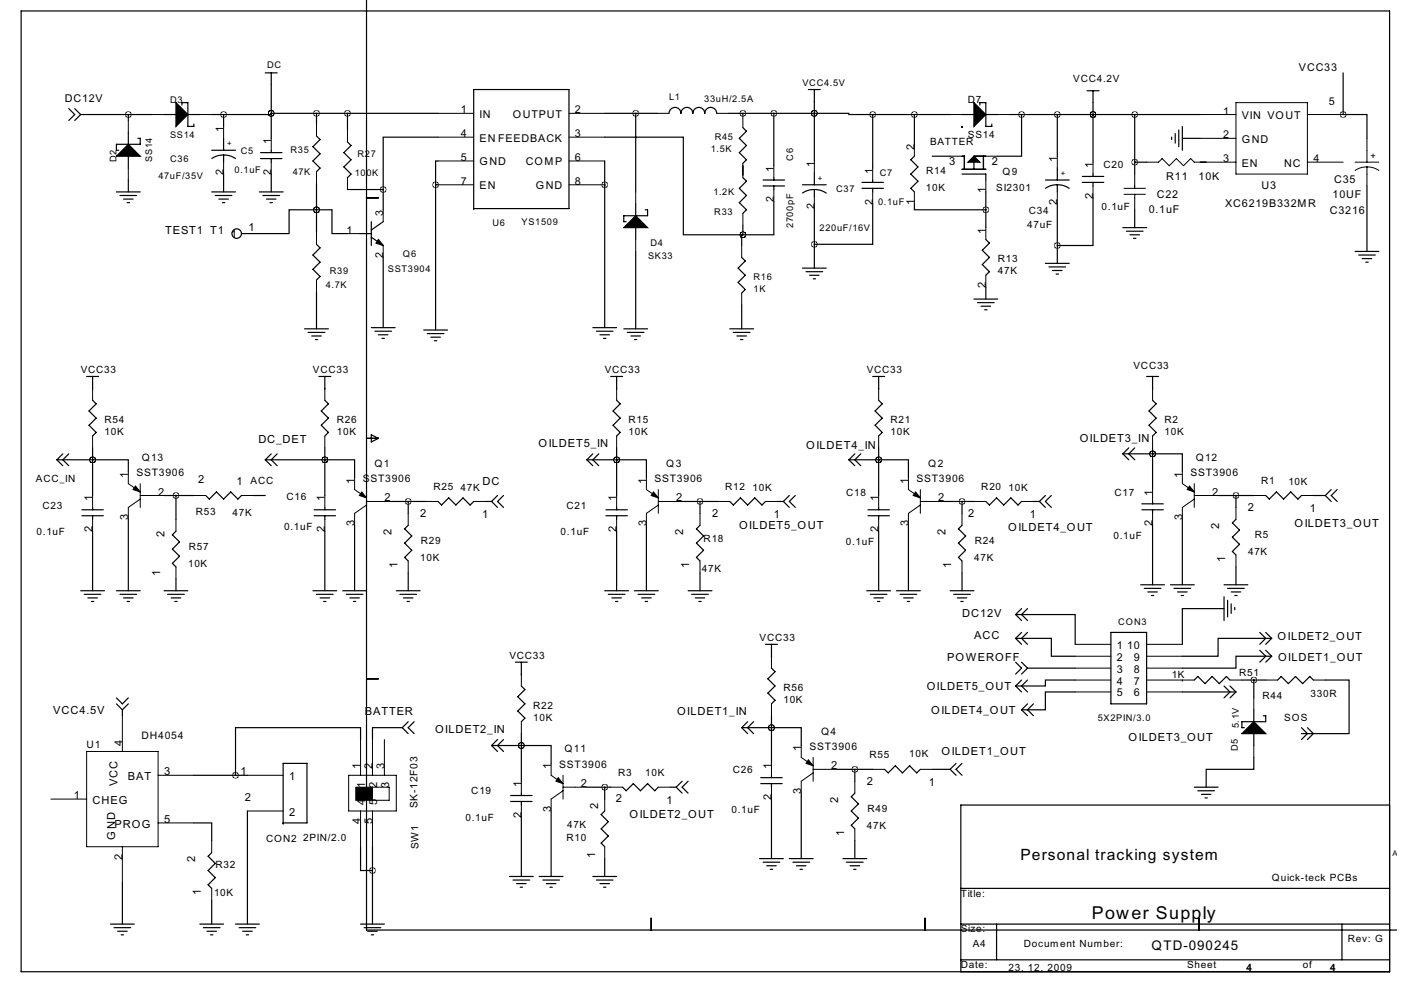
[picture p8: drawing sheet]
<svg xmlns="http://www.w3.org/2000/svg" width="297mm" height="210mm" viewBox="0 0 297 210" stroke-linecap="round" stroke-linejoin="round" font-family="sans-serif">
<defs><g id="words">
<text font-size="3.8" x="231.5" y="195">Power Supply</text>
<text font-size="3.3" x="216.3" y="182.4">Personal tracking system</text>
<text font-size="2.8" x="244.1" y="201.6">QTD-090245</text>
<g font-size="2.4">
<text x="193.9" y="31.9" transform="rotate(-90 193.9 31.9)">2</text>
<text x="201.2" y="35.1">3</text>
<text x="210.3" y="35.1">2</text>
<text x="224.2" y="34.4" transform="rotate(-90 224.2 34.4)">1</text>
<text x="231.7" y="35.7" transform="rotate(-90 231.7 35.7)">1</text>
<text x="209" y="40.9" transform="rotate(-90 209 40.9)">1</text>
<text x="193.9" y="43.5" transform="rotate(-90 193.9 43.5)">1</text>
<text x="224.2" y="43.5" transform="rotate(-90 224.2 43.5)">2</text>
<text x="231.7" y="42.2" transform="rotate(-90 231.7 42.2)">2</text>
<text x="35" y="49.6">TEST1 T1</text>
<text x="49" y="50.5">1</text>
<text x="52.7" y="49">1</text>
<text x="209" y="49.5" transform="rotate(-90 209 49.5)">1</text>
<text x="209" y="61.1" transform="rotate(-90 209 61.1)">2</text>
<text x="54.8" y="93.9">DC_DET</text>
<text x="114.2" y="94.8">OILDET5_IN</text>
<text x="170.9" y="95.2">OILDET4_IN</text>
<text x="228.9" y="93.8">OILDET3_IN</text>
<text x="27.2" y="101.3" transform="rotate(-90 27.2 101.3)">1</text>
<text x="250.7" y="101.3" transform="rotate(-90 250.7 101.3)">1</text>
<text x="19.6" y="106.4" transform="rotate(-90 19.6 106.4)">1</text>
<text x="33.5" y="105.1">2</text>
<text x="42" y="102.4">2</text>
<text x="50.1" y="102.8">1</text>
<text x="68.9" y="106.4" transform="rotate(-90 68.9 106.4)">1</text>
<text x="75.2" y="102.6" transform="rotate(-90 75.2 102.6)">1</text>
<text x="81.5" y="106.4">2</text>
<text x="102.3" y="102.8">DC</text>
<text x="130.7" y="106.4" transform="rotate(-90 130.7 106.4)">1</text>
<text x="137.1" y="102.6" transform="rotate(-90 137.1 102.6)">1</text>
<text x="143.4" y="106.4">2</text>
<text x="186.3" y="106.4" transform="rotate(-90 186.3 106.4)">1</text>
<text x="192.6" y="102.6" transform="rotate(-90 192.6 102.6)">1</text>
<text x="198.9" y="106.4">2</text>
<text x="244.4" y="105.1" transform="rotate(-90 244.4 105.1)">1</text>
<text x="257" y="105.1">2</text>
<text x="19.6" y="112.9" transform="rotate(-90 19.6 112.9)">2</text>
<text x="27.2" y="110.4" transform="rotate(-90 27.2 110.4)">3</text>
<text x="34.9" y="113.9" transform="rotate(-90 34.9 113.9)">2</text>
<text x="68.9" y="112.9" transform="rotate(-90 68.9 112.9)">2</text>
<text x="75.2" y="111.6" transform="rotate(-90 75.2 111.6)">3</text>
<text x="83" y="113.4" transform="rotate(-90 83 113.4)">2</text>
<text x="89.1" y="109.6">2</text>
<text x="102.2" y="109.8">1</text>
<text x="130.7" y="112.9" transform="rotate(-90 130.7 112.9)">2</text>
<text x="137.1" y="111.6" transform="rotate(-90 137.1 111.6)">3</text>
<text x="144.9" y="113.4" transform="rotate(-90 144.9 113.4)">2</text>
<text x="151" y="109.6">2</text>
<text x="156.7" y="112.2">OILDET5_OUT</text>
<text x="164.1" y="109.8">1</text>
<text x="186.3" y="112.9" transform="rotate(-90 186.3 112.9)">2</text>
<text x="192.6" y="111.6" transform="rotate(-90 192.6 111.6)">3</text>
<text x="200.4" y="113.4" transform="rotate(-90 200.4 113.4)">2</text>
<text x="205.3" y="109.6">2</text>
<text x="213.8" y="112.6">OILDET4_OUT</text>
<text x="218.4" y="109.8">1</text>
<text x="244.4" y="111.6" transform="rotate(-90 244.4 111.6)">2</text>
<text x="250.7" y="110.4" transform="rotate(-90 250.7 110.4)">3</text>
<text x="258.5" y="112.2" transform="rotate(-90 258.5 112.2)">2</text>
<text x="264.6" y="108.3">2</text>
<text x="274.5" y="111.9">OILDET3_OUT</text>
<text x="277.7" y="108.6">1</text>
<text x="259.8" y="119.2" transform="rotate(-90 259.8 119.2)">1</text>
<text x="34" y="122.1" transform="rotate(-90 34 122.1)">1</text>
<text x="84.3" y="120.5" transform="rotate(-90 84.3 120.5)">1</text>
<text x="146.1" y="120.5" transform="rotate(-90 146.1 120.5)">1</text>
<text x="201.7" y="120.5" transform="rotate(-90 201.7 120.5)">1</text>
<text x="204" y="130.8">DC12V</text>
<text x="206.5" y="135.6">ACC</text>
<text x="270.9" y="135.8">OILDET2_OUT</text>
<text x="200.8" y="140.1">POWEROFF</text>
<text x="271" y="140.1">OILDET1_OUT</text>
<text x="196.5" y="146.4">OILDET5_OUT</text>
<text x="11.3" y="151.4">VCC4.5V</text>
<text x="77.4" y="151.6">BATTER</text>
<text x="92.3" y="155.5">OILDET2_IN</text>
<text x="143.6" y="151.6">OILDET1_IN</text>
<text x="197.5" y="151.4">OILDET4_OUT</text>
<text x="25.9" y="158.1" transform="rotate(-90 25.9 158.1)">4</text>
<text x="169.9" y="159.4" transform="rotate(-90 169.9 159.4)">1</text>
<text x="199.6" y="160">OILDET1_OUT</text>
<text x="239.3" y="157.3">OILDET3_OUT</text>
<text x="24.9" y="166.7" transform="rotate(-90 24.9 166.7)">VCC</text>
<text x="27.1" y="165.4">BAT</text>
<text x="34.8" y="164.4">3</text>
<text x="51" y="164.4">1</text>
<text x="61.3" y="165.4">1</text>
<text x="76.4" y="163.2" transform="rotate(-90 76.4 163.2)">1</text>
<text x="77.4" y="167.2" transform="rotate(-90 77.4 167.2)">1</text>
<text x="79" y="163.2" transform="rotate(-90 79 163.2)">2</text>
<text x="80" y="167.2" transform="rotate(-90 80 167.2)">2</text>
<text x="81.5" y="163.2" transform="rotate(-90 81.5 163.2)">3</text>
<text x="82.5" y="167.2" transform="rotate(-90 82.5 167.2)">3</text>
<text x="110.5" y="167" transform="rotate(-90 110.5 167)">1</text>
<text x="116.8" y="163.2" transform="rotate(-90 116.8 163.2)">1</text>
<text x="123.2" y="167">2</text>
<text x="163.6" y="163.2" transform="rotate(-90 163.6 163.2)">1</text>
<text x="176.2" y="163.2">2</text>
<text x="183.8" y="166.4">2</text>
<text x="196.9" y="166.7">1</text>
<text x="15.6" y="169.5">1</text>
<text x="19.6" y="170.5">CHEG</text>
<text x="51.9" y="169.8">2</text>
<text x="61.3" y="173">2</text>
<text x="77.4" y="170.8" transform="rotate(-90 77.4 170.8)">4</text>
<text x="80" y="170.8" transform="rotate(-90 80 170.8)">5</text>
<text x="110.5" y="173.5" transform="rotate(-90 110.5 173.5)">2</text>
<text x="116.8" y="172.2" transform="rotate(-90 116.8 172.2)">3</text>
<text x="126.8" y="171.7" transform="rotate(-90 126.8 171.7)">2</text>
<text x="130.6" y="170.1">2</text>
<text x="133.5" y="173.6">OILDET2_OUT</text>
<text x="141.3" y="170.4">1</text>
<text x="163.6" y="169.7" transform="rotate(-90 163.6 169.7)">2</text>
<text x="169.9" y="168.4" transform="rotate(-90 169.9 168.4)">3</text>
<text x="177.7" y="170.2" transform="rotate(-90 177.7 170.2)">2</text>
<text x="24.3" y="175.5">PROG</text>
<text x="24.4" y="178.1" transform="rotate(-90 24.4 178.1)">GND</text>
<text x="34.8" y="174.5">5</text>
<text x="76.4" y="174.8" transform="rotate(-90 76.4 174.8)">4</text>
<text x="79" y="174.8" transform="rotate(-90 79 174.8)">5</text>
<text x="179" y="177.3" transform="rotate(-90 179 177.3)">1</text>
<text x="25.9" y="182.3" transform="rotate(-90 25.9 182.3)">2</text>
<text x="41.3" y="182.9" transform="rotate(-90 41.3 182.9)">2</text>
<text x="126.2" y="182" transform="rotate(-90 126.2 182)">1</text>
<text x="42.6" y="189.9" transform="rotate(-90 42.6 189.9)">1</text>
</g>
<g font-size="2.3">
<text x="275.4" y="15">VCC33</text>
<text x="13.7" y="21.6">DC12V</text>
<text x="281.7" y="22.3">5</text>
<text x="47.4" y="28.1" transform="rotate(-90 47.4 28.1)">1</text>
<text x="97.7" y="29.1">4</text>
<text x="97.7" y="24">1</text>
<text x="101.7" y="25">IN</text>
<text x="108.8" y="25">OUTPUT</text>
<text x="121.9" y="24">2</text>
<text x="121.9" y="29.1">3</text>
<text x="259.3" y="24.3">1</text>
<text x="259.3" y="29.3">2</text>
<text x="263.3" y="25.2">VIN VOUT</text>
<text x="57.5" y="30.6" transform="rotate(-90 57.5 30.6)">1</text>
<text x="97.7" y="34.1">5</text>
<text x="101.7" y="30">EN FEEDBACK</text>
<text x="101.7" y="35.1">GND</text>
<text x="111.5" y="35.1">COMP</text>
<text x="121.9" y="34.1">6</text>
<text x="172.7" y="35.4" transform="rotate(-90 172.7 35.4)">1</text>
<text x="259.3" y="34.4">3</text>
<text x="263.3" y="30.3">GND</text>
<text x="263.3" y="35.3">EN</text>
<text x="272.3" y="35.3">NC</text>
<text x="278.5" y="34.4">4</text>
<text x="47.4" y="37.1" transform="rotate(-90 47.4 37.1)">2</text>
<text x="57.5" y="37.1" transform="rotate(-90 57.5 37.1)">2</text>
<text x="97.7" y="39.2">7</text>
<text x="101.7" y="40.1">EN</text>
<text x="113.6" y="40.1">GND</text>
<text x="121.9" y="39.2">8</text>
<text x="164.1" y="36.4" transform="rotate(-90 164.1 36.4)">1</text>
<text x="185" y="36.9" transform="rotate(-90 185 36.9)">1</text>
<text x="247.3" y="38.3">R11</text>
<text x="254.1" y="38.3">10K</text>
<text x="267.4" y="40.1">U3</text>
<text x="282.5" y="42">10UF</text>
<text x="282.9" y="38.7">C35</text>
<text x="81.2" y="45.8" transform="rotate(-90 81.2 45.8)">3</text>
<text x="164.1" y="42.9" transform="rotate(-90 164.1 42.9)">2</text>
<text x="172.7" y="44.4" transform="rotate(-90 172.7 44.4)">2</text>
<text x="185" y="43.4" transform="rotate(-90 185 43.4)">2</text>
<text x="243.6" y="45.2">0.1uF</text>
<text x="245.3" y="42.1">C22</text>
<text x="259.8" y="43.9">XC6219B332MR</text>
<text x="281.9" y="45.3">C3216</text>
<text x="73.5" y="49.5">1</text>
<text x="81.2" y="54.8" transform="rotate(-90 81.2 54.8)">2</text>
<text x="236.8" y="137.6">1</text>
<text x="239" y="137.6">10</text>
<text x="236.8" y="140.1">2</text>
<text x="236.8" y="142.7">3</text>
<text x="240.4" y="142.7">8</text>
<text x="240.4" y="140.1">9</text>
<text x="236.8" y="145.2">4</text>
<text x="236.8" y="147.7">5</text>
<text x="240.4" y="147.7">6</text>
<text x="240.4" y="145.2">7</text>
</g>
<g font-size="2.2">
<text x="28.9" y="101">SST3906</text>
<text x="30.1" y="97.7">Q13</text>
<text x="79.4" y="99">Q1</text>
<text x="141.3" y="99">Q3</text>
<text x="196.8" y="99">Q2</text>
<text x="252.4" y="101">SST3906</text>
<text x="253.5" y="97.7">Q12</text>
<text x="76.9" y="102.2">SST3906</text>
<text x="138.8" y="102.2">SST3906</text>
<text x="194.3" y="102.2">SST3906</text>
<text x="174.1" y="155.8">Q4</text>
<text x="18.4" y="158.6">U1</text>
<text x="30" y="156.8">DH4054</text>
<text x="119.7" y="159.6">Q11</text>
<text x="171.6" y="159">SST3906</text>
<text x="118.6" y="162.8">SST3906</text>
<text x="88.5" y="171.4" transform="rotate(-90 88.5 171.4)">SK-12F03</text>
<text x="88.7" y="180.1" transform="rotate(-90 88.7 180.1)">SW1</text>
</g>
<g font-size="2.1">
<text x="227.6" y="17.5">VCC4.2V</text>
<text x="205.2" y="21.8">D7</text>
<text x="205.2" y="29.3">SS14</text>
<text x="197.2" y="30.9">BATTER</text>
<text x="234" y="35.6">C20</text>
<text x="196.3" y="40.6">10K</text>
<text x="196.4" y="36.8">R14</text>
<text x="211.2" y="40.6">SI2301</text>
<text x="212.6" y="37.2">Q9</text>
<text x="218.1" y="45.3">C34</text>
<text x="233.6" y="44.5">0.1uF</text>
<text x="217.8" y="48.4">47uF</text>
<text x="211.5" y="55.6">R13</text>
<text x="211.5" y="58.1">47K</text>
<text x="17.1" y="79.1">VCC33</text>
<text x="66.3" y="79.1">VCC33</text>
<text x="128.2" y="79.1">VCC33</text>
<text x="183.8" y="79.1">VCC33</text>
<text x="240.3" y="78.2">VCC33</text>
<text x="22.2" y="89.7">R54</text>
<text x="71.4" y="89.7">R26</text>
<text x="133.3" y="89.7">R15</text>
<text x="188.8" y="89.7">R21</text>
<text x="246.9" y="89.7">R2</text>
<text x="22.2" y="92.2">10K</text>
<text x="71.4" y="92.2">10K</text>
<text x="133.3" y="92.2">10K</text>
<text x="188.8" y="92.2">10K</text>
<text x="246.9" y="92.2">10K</text>
<text x="7.6" y="102.3">ACC_IN</text>
<text x="9" y="107.9">C23</text>
<text x="53.1" y="102.7">ACC</text>
<text x="60.7" y="106">C16</text>
<text x="91.9" y="103.9">R25</text>
<text x="97.7" y="104">47K</text>
<text x="120.1" y="107.9">C21</text>
<text x="153.8" y="103.9">R12</text>
<text x="159.5" y="104">10K</text>
<text x="179.4" y="105.3">C18</text>
<text x="208.1" y="103.9">R20</text>
<text x="213.8" y="104">10K</text>
<text x="236.3" y="105.1">C17</text>
<text x="267.4" y="102.7">R1</text>
<text x="273.2" y="102.8">10K</text>
<text x="7.8" y="113.4">0.1uF</text>
<text x="41.5" y="109.1">R53</text>
<text x="49.3" y="109.3">47K</text>
<text x="60.2" y="112.4">0.1uF</text>
<text x="118.9" y="113.4">0.1uF</text>
<text x="40" y="116.7">R57</text>
<text x="89.1" y="119">10K</text>
<text x="89.2" y="115.5">R29</text>
<text x="149.2" y="115">R18</text>
<text x="179.3" y="115.5">0.1uF</text>
<text x="206.5" y="119">47K</text>
<text x="206.7" y="115.5">R24</text>
<text x="236.1" y="114.4">0.1uF</text>
<text x="264.6" y="117.7">47K</text>
<text x="266.1" y="114.2">R5</text>
<text x="39.9" y="120.3">10K</text>
<text x="148.8" y="121.4">47K</text>
<text x="161" y="135.9">VCC33</text>
<text x="108" y="139.7">VCC33</text>
<text x="248.4" y="143.8">1K</text>
<text x="262.7" y="143.4">R51</text>
<text x="166.1" y="146.5">R56</text>
<text x="166.1" y="149">10K</text>
<text x="267.7" y="148.2">R44</text>
<text x="277.8" y="147.8">330R</text>
<text x="113.1" y="150.3">R22</text>
<text x="113.1" y="152.8">10K</text>
<text x="272.3" y="152.9">SOS</text>
<text x="184.4" y="160.8">R55</text>
<text x="192.8" y="160.7">10K</text>
<text x="131" y="164.5">R3</text>
<text x="136.8" y="164.6">10K</text>
<text x="155.4" y="164">C26</text>
<text x="99.9" y="168.5">C19</text>
<text x="155.1" y="172.5">0.1uF</text>
<text x="183.9" y="172.3">R49</text>
<text x="56.4" y="178.6">CON2</text>
<text x="64.3" y="178.4">2PIN/2.0</text>
<text x="98.7" y="174">0.1uF</text>
<text x="120.1" y="178.4">R10</text>
<text x="120.2" y="175.6">47K</text>
<text x="183.8" y="175.8">47K</text>
<text x="45.7" y="184">R32</text>
<text x="45.4" y="190.1">10K</text>
<text x="203.7" y="190.2">Title:</text>
<text x="269.6" y="186.9">Quick-teck PCBs</text>
<text x="203.7" y="197.8">Size:</text>
<text x="206.2" y="200.8">A4</text>
<text x="217.1" y="200.8">Document Number:</text>
<text x="285.8" y="199.8">Rev: G</text>
<text x="203.7" y="205.3">Date:</text>
<text x="213.8" y="205.9">23, 12, 2009</text>
<text x="251.7" y="205.3">Sheet</text>
<text x="264.3" y="205.9">4</text>
<text x="276.2" y="205.3">of</text>
<text x="282" y="205.9">4</text>
</g>
<g font-size="2">
<text x="56.6" y="14.5">DC</text>
<text x="36" y="21.8">D3</text>
<text x="141.8" y="21.3">L1</text>
<text x="149.3" y="21.6">33uH/2.5A</text>
<text x="170.1" y="18.2">VCC4.5V</text>
<text x="36" y="29.3">SS14</text>
<text x="151.5" y="29.6">R45</text>
<text x="24.7" y="34.4" transform="rotate(-90 24.7 34.4)">D2</text>
<text x="32.3" y="34.4" transform="rotate(-90 32.3 34.4)">SS14</text>
<text x="36.1" y="34.4">C36</text>
<text x="51" y="32.7">C5</text>
<text x="61.6" y="32.4">R35</text>
<text x="75.8" y="33.3">R27</text>
<text x="150.7" y="32.3">1.5K</text>
<text x="168.2" y="34.1" transform="rotate(-90 168.2 34.1)">C6</text>
<text x="290.6" y="33.6">+</text>
<text x="33.6" y="37.9">47uF/35V</text>
<text x="49.7" y="36.7">0.1uF</text>
<text x="62.1" y="37.1">47K</text>
<text x="75.2" y="37.3">100K</text>
<text x="151.2" y="41.4">1.2K</text>
<text x="177.3" y="40.8">C37</text>
<text x="186.5" y="37.4">C7</text>
<text x="104.4" y="47.9">U6</text>
<text x="110.6" y="47.7">YS1509</text>
<text x="151.4" y="45.6">R33</text>
<text x="186.2" y="43.4">0.1uF</text>
<text x="137.9" y="52.2">D4</text>
<text x="168.2" y="48.4" transform="rotate(-90 168.2 48.4)">2700pF</text>
<text x="173.8" y="48.9">220uF/16V</text>
<text x="69.9" y="58.1">R39</text>
<text x="82.3" y="57.6">SST3904</text>
<text x="85.4" y="54.5">Q6</text>
<text x="137.4" y="54.9">SK33</text>
<text x="159.8" y="59.4">R16</text>
<text x="69.1" y="61">4.7K</text>
<text x="159.8" y="61.9">1K</text>
<text x="237.1" y="132.6">CON3</text>
<text x="232.8" y="153">5X2PIN/3.0</text>
<text x="262.7" y="154.5" transform="rotate(-90 262.7 154.5)">5.1V</text>
<text x="262.4" y="159.3" transform="rotate(-90 262.4 159.3)">D5</text>
</g>
<g font-size="1.6">
<text x="48.2" y="31">+</text>
<text x="173.4" y="38.3">+</text>
<text x="224.9" y="37.3">+</text>
<text x="295.3" y="181.5">A</text>
</g>
</g></defs>
<g fill="none" stroke="#000" stroke-width=".25">
<path d="M4.5 2.3h290.1v203.8h-290.1zM56.2 15.5h2.6M57.5 15.5v13.8M77.7 .1v197.2h60.4M100.4 19h20.2v25.2h-20.2zM171.4 19h2.5M172.7 19v15.1M230.5 19.2h2.5M231.7 19.2v15.2M284.8 15.5v8.8h5v5M14.6 23l1.2 1.3-1.2 1.3M15.8 23l1.3 1.3"/>
<path d="M17.1 24.3h15.2M17.1 24.3l-1.3 1.3M27.2 24.3v1.3M27.2 28.1v2.5M27.2 33.1v2.6M27.2 38.2v2.5M29.2 29.3h.5v1.3h-5v1.3h.5M34.8 24.3h2.5M38.6 22.3v-.5h1.2v5h1.3v-.5M39.8 24.3h2.6M44.9 24.3h2.5M44.9 31.9h5"/>
<path d="M44.9 33.6l1.5-.6 1-.1v1.5M47.4 24.3v2.5M47.4 29.3v2.6M47.4 36.9v3.8M47.4 32.9l1.6 .2 .9 .5M55.2 33.6h4.6M55.2 32.4h4.6M57.5 31.9v.5M57.5 33.6v.8M57.5 36.9v3.8M67.1 38.9v5.6h-5.8v5h-10.1M67.1 28.8l.8 .8-1.6 1.5 1.6 1.5-1.6 1.5 1.6 1.6-.8 .7"/>
<path d="M67.1 24v2.3M73.7 30.1l.7 .8-1.5 1.5 1.5 1.5-1.5 1.5 1.5 1.5-.7 .8M73.7 24v3.6M92.4 39.2h.5M92.4 39.2v30.8M92.9 29.1h-11.7v11.1M92.9 24h-35.4v.3h-10.1M92.9 34.1h-.5v5.1M128.2 39.2h.1M128.2 29.1h16.7v20.7h12.6h-.2v2.3M128.2 24h11.1M128.2 34.1v35.4"/>
<path d="M134.8 24v16.7M141.8 24a1.26 1.26 0 0 1 1.3-1.2 1.26 1.26 0 0 1 1.3 1.2 1.26 1.26 0 0 1 1.2-1.2 1.26 1.26 0 0 1 1.3 1.2 1.26 1.26 0 0 1 1.3-1.2 1.26 1.26 0 0 1 1.2 1.2 1.26 1.26 0 0 1 1.3-1.2 1.26 1.26 0 0 1 1.2 1.2M154.5 24h9.6M157.5 27.1l.8 .7-1.6 1.5 1.6 1.6-1.6 1.5 1.6 1.5-.8 .7M157.5 37.7l.8 .7-1.6 1.6 1.6 1.5-1.6 1.5 1.6 1.5-.8 .8M157.5 24v.5M157.5 35.2v2M161.8 38.2h4.5M161.8 39.4h4.5M164.1 24v11.2M164.1 37.7v.5M164.1 39.4v.8"/>
<path d="M164.1 24h8.6M170.1 39.2h5.1M172.7 24h7.3v.3h5M172.7 24h.1M172.7 36.7v2.5M182.8 38.7h4.5M182.8 40h4.5M185 24.3h16.4M185 24.3v11.4M185 38.2v.5M185 40v.7M193.9 33.1l-.8 .8 1.5 1.5-1.5 1.5 1.5 1.5-1.5 1.6 .8 .7"/>
<path d="M193.9 24.3v6.3M197.7 33.1h3.7M204 26.8h.1M204 36.9h5v1.3M204 24.3h2.5M204 35.9h5M204 33.1h.5v2.8M206.5 33.1h2.5M206.5 34.4v1.5M207.8 22.3v-.5h1.2v5h1.3v-.5M208.5 33.1v2.8M209 24.3h2.5"/>
<path d="M214.1 24.3h40.4M216.6 24.3v8.8h-5.1M221.6 38.2h5.1M224.2 39.2l-1.1 .1-1.4 .6M224.2 24.3v8.8M224.2 35.7v2.5M224.2 39.2v1.5M224.2 39.2l1.6 .3 .9 .5M229.5 38.7h4.5M229.5 37.4h4.5M231.7 24.3h.1M231.7 36.9v.5"/>
<path d="M231.7 38.7v.7M240.6 24.3v12.6M240.6 34.4h2.5M248.4 29.1v.5M249.2 28.3v2.1M249.9 27.6v3.5M250.7 29.3h3.8M250.7 26.8v5.1M254.5 34.4h1.2M289.8 39.4v13.9M24.7 40.7h5M25.4 41.5h3.6"/>
<path d="M26.2 42.2h2M27 43h.5M44.9 40.7h5M45.6 41.5h3.6M46.4 42.2h2M47.2 43h.5M55 40.7h5M55.7 41.5h3.6M56.5 42.2h2M57.3 43h.5M67.1 49.3v-4.8h3.3v5h3.3M67.1 51.8l.8 .8-1.6 1.5 1.6 1.5-1.6 1.5 1.6 1.5-.8 .8"/>
<path d="M73.7 40.2h7.5M76.2 49.5h2.5M77.7 42h2.5M78.7 47v5.1M78.7 50.3l2.5 1.8M81.2 47l-2.5 1.8M81.2 40.2v4.3M81.2 54.6v14.9M100.4 44.2h.1M134.8 43.2v2.6M134.8 48.3v2.5M134.8 53.3v16.4"/>
<path d="M136.8 44.5h.5v1.3h-5v1.2h.5M157.3 54.6l.7 .8-1.5 1.5 1.5 1.5-1.5 1.5 1.5 1.5-.7 .8M164.1 42.7v7.1h-6.6v-2M170.1 56.9h5.1M170.9 57.6h3.5M171.6 58.4h2.1M172.4 59.1h.5M172.7 40.2l-1.1 .1-1.4 .6M172.7 40.2v1.5M172.7 44.2v12.7M172.7 40.2l1.5 .3 1 .5M185 43.2v8.6h-12.3"/>
<path d="M193.9 43.2v1.3h15.1M209 50.8l.8 .8-1.5 1.5 1.5 1.5-1.5 1.5 1.5 1.5-.8 .8M209 40.7v7.6M221.6 55.9h5.1M222.4 56.6h3.5M223.2 57.4h2M223.9 58.1h.5M224.2 43.2v12.7M231.7 42v10.1h-7.5M238.1 48.3h5M238.8 49h3.5M239.6 49.8h2"/>
<path d="M240.3 50.6h.5M240.6 44.5v3.8M287.3 53.3h5M288.1 54.1h3.5M288.8 54.8h2M289.6 55.6h.5M18.4 79.8h2.5M19.6 79.8v2.6M64.6 69.7h5M65.3 70.5h3.6M66.1 71.3h2M66.9 72h.5"/>
<path d="M67.1 61.9v7.8M67.6 79.8h2.5M68.9 79.8v2.6M78.7 69.5h5.1M79.5 70.3h3.5M80.2 71h2.1M81 71.8h.5M89.8 70h5.1M90.6 70.8h3.5M91.3 71.5h2.1M92.1 72.3h.5M125.7 69.5h5"/>
<path d="M126.4 70.3h3.6M127.2 71h2M128 71.8h.5M129.5 79.8h2.5M130.7 79.8v2.6M132.3 69.7h5M133 70.5h3.5M133.8 71.3h2M134.5 72h.5M154.7 69.7h5.1M155.5 70.5h3.5M156.2 71.3h2.1"/>
<path d="M157 72h.5M157.3 64.7v5M185 79.8h2.6M186.3 79.8v2.6M206.5 63.4h5M207.2 64.2h3.6M208 64.9h2M208.8 65.7h.5M209 60.9v2.5M243.1 79.8h2.5M244.4 79.8v2.6M12.1 97.5h15.1v2.5"/>
<path d="M12.1 97.5l1.2 1.3M13.3 96.3l-1.2 1.2M14.6 96.3l-1.3 1.2 1.3 1.3M19.6 82.4h.1M19.6 84.9l.8 .8-1.5 1.5 1.5 1.5-1.5 1.5 1.5 1.5-.8 .8M19.6 95v10.1M56.2 97.5h19v3.8M56.2 97.5l1.3 1.3M57.5 96.3l-1.3 1.2M58.8 96.3l-1.3 1.2 1.3 1.3M68.9 82.4h.1M68.9 84.9l.7 .8-1.5 1.5 1.5 1.5-1.5 1.5 1.5 1.5-.7 .8"/>
<path d="M68.9 95v10.1M77.7 93h2.5M78.7 92.2l1.5 .8-1.5 .7zM124.4 97.5l1.3 1.3M124.4 97.5h6.3M125.7 96.3l-1.3 1.2M126.9 96.3l-1.2 1.2 1.2 1.3M130.7 97.5h.1M130.7 97.5h6.3v3.8M130.7 82.4h.1M130.7 84.9l.8 .8-1.5 1.5 1.5 1.5-1.5 1.5 1.5 1.5-.8 .8M130.7 95v10.1"/>
<path d="M180 97.5l1.2 1.3M180 97.5h6.3M181.2 96.3l-1.2 1.2M182.5 96.3l-1.3 1.2 1.3 1.3M186.3 97.5h6.3v3.8M186.3 97.5h.1M186.3 82.4h.1M186.3 84.9l.7 .8-1.5 1.5 1.5 1.5-1.5 1.5 1.5 1.5-.7 .8M186.3 95v10.1M238.1 96.3l1.2 1.2M238.1 96.3h6.3M239.3 95l-1.2 1.3"/>
<path d="M240.6 95l-1.3 1.3 1.3 1.2M244.4 96.3h6.3v3.7M244.4 96.3h.1M244.4 82.4h.1M244.4 84.9l.7 .8-1.5 1.5 1.5 1.5-1.5 1.5 1.5 1.5-.7 .8M244.4 95v8.8M17.4 109.4h4.5M17.4 108.1h4.5M19.6 107.6v.5M19.6 109.4v.7M19.6 112.7v12.6M27.2 110.1v15.2"/>
<path d="M34.8 105.1h6.3M37.3 112.7l-.8 .7 1.6 1.5-1.6 1.6 1.6 1.5-1.6 1.5 .8 .7M37.3 105.1v5M43.6 105.1l.8 .8 1.5-1.6 1.5 1.6 1.5-1.6 1.5 1.6 .8-.8M53.7 105.1h2.5M66.6 109.4h4.5M66.6 108.1h4.5M68.9 107.6v.5M68.9 109.4v.7M68.9 112.7v12.6M75.2 111.4v13.9M82.8 106.4h7.5"/>
<path d="M86.5 111.4l-.7 .8 1.5 1.5-1.5 1.5 1.5 1.5-1.5 1.5 .7 .8M86.5 106.4v2.5M92.9 106.4l.7 .7 1.5-1.5 1.5 1.5 1.6-1.5 1.5 1.5 .7-.7M103 106.4h1.2M104.2 106.4l1.3 1.2M105.5 105.1l-1.3 1.3M106.7 105.1l-1.2 1.3 1.2 1.2M128.5 109.4h4.5M128.5 108.1h4.5M130.7 107.6v.5M130.7 109.4v.7M130.7 112.7v12.6"/>
<path d="M137 111.4v13.9M144.6 106.4h7.6M148.4 111.4l-.7 .8 1.5 1.5-1.5 1.5 1.5 1.5-1.5 1.5 .7 .8M148.4 106.4v2.5M154.7 106.4l.8 .7 1.5-1.5 1.5 1.5 1.5-1.5 1.5 1.5 .8-.7M164.8 106.4h1.3M166.1 106.4l1.3 1.2M167.4 105.1l-1.3 1.3M168.6 105.1l-1.2 1.3 1.2 1.2M184 109.4h4.6M184 108.1h4.6M186.3 107.6v.5"/>
<path d="M186.3 109.4v.7M186.3 112.7v12.6M192.6 111.4v13.9M200.2 106.4h6.3M204 111.4l-.8 .8 1.5 1.5-1.5 1.5 1.5 1.5-1.5 1.5 .8 .8M204 106.4v2.5M209 106.4l.8 .7 1.5-1.5 1.5 1.5 1.5-1.5 1.5 1.5 .8-.7M219.1 106.4h1.3M220.4 106.4l1.2 1.2M221.6 105.1l-1.2 1.3M222.9 105.1l-1.3 1.3 1.3 1.2M242.1 108.1h4.5"/>
<path d="M242.1 106.9h4.5M244.4 106.4v.5M244.4 108.1v.8M244.4 111.4v12.6M250.7 110.1v13.9M258.3 105.1h7.5M262 110.1l-.7 .8 1.5 1.5-1.5 1.5 1.5 1.6-1.5 1.5 .7 .7M262 105.1v2.5M268.4 105.1l.7 .8 1.5-1.6 1.5 1.6 1.6-1.6 1.5 1.6 .7-.8M278.5 105.1h2.5M281 105.1l1.2 1.3M282.2 103.8l-1.2 1.3"/>
<path d="M283.5 103.8l-1.3 1.3 1.3 1.3M17.1 125.3h5.1M17.9 126.1h3.5M18.6 126.8h2M19.4 127.6h.5M24.7 125.3h5M25.4 126.1h3.6M26.2 126.8h2M27 127.6h.5M34.8 125.3h5M35.5 126.1h3.6M36.3 126.8h2"/>
<path d="M37.1 127.6h.5M37.3 122.8v2.5M66.3 125.3h5.1M67.1 126.1h3.5M67.9 126.8h2M68.6 127.6h.5M72.7 125.3h5M73.4 126.1h3.6M74.2 126.8h2M74.9 127.6h.5M84 125.3h5.1M84.8 126.1h3.5"/>
<path d="M85.5 126.8h2.1M86.3 127.6h.5M86.5 121.5v3.8M128.2 125.3h5.1M129 126.1h3.5M129.7 126.8h2M130.5 127.6h.5M134.5 125.3h5.1M135.3 126.1h3.5M136 126.8h2.1M136.8 127.6h.5M145.9 125.3h5"/>
<path d="M146.6 126.1h3.6M147.4 126.8h2M148.2 127.6h.5M148.4 121.5v3.8M162.3 136.7h2.5M163.6 139.2h.1M163.6 136.7v2.5M183.8 125.3h5M184.5 126.1h3.6M185.3 126.8h2M186 127.6h.5M190.1 125.3h5"/>
<path d="M190.8 126.1h3.6M191.6 126.8h2M192.4 127.6h.5M201.4 125.3h5.1M202.2 126.1h3.5M203 126.8h2M203.7 127.6h.5M204 121.5v3.8M215.3 130.3h12.7v6.4M215.3 135.4h7.6v3.8h5.1M215.3 130.3l1.3 1.3M215.3 135.4l1.3 1.3"/>
<path d="M216.6 129.1l-1.3 1.2M216.6 134.1l-1.3 1.3M217.9 129.1l-1.3 1.2 1.3 1.3M217.9 134.1l-1.3 1.3 1.3 1.3M235.5 134.1h7.6v15.2h-7.6zM241.8 124h5.1M242.6 124.8h3.5M243.4 125.6h2M244.1 126.3h.5M248.2 124h5M248.9 124.8h3.5M249.7 125.6h2"/>
<path d="M250.4 126.3h.5M259.5 129.1h-8.8v7.6M259.5 124h5.1M259.5 126.6v5M260.3 124.8h3.5M260.3 127.3v3.6M261 125.6h2.1M261 128.1v2M261.8 126.3h.5M261.8 128.8v.5M262 120.2v3.8M267.1 137.9l1.3 1.3-1.3 1.3"/>
<path d="M267.1 134.1l1.3 1.3-1.3 1.3M268.4 134.1l1.2 1.3M268.4 137.9l1.2 1.3M269.6 139.2h-7.6v2.5h-11.3M269.6 135.4h-11.3v3.8h-7.6M269.6 139.2l-1.2 1.3M269.6 135.4l-1.2 1.3M24.7 149.3l1.2 1.3M24.7 148l1.2 1.3 1.3-1.3M25.9 150.6v1.2M27.2 149.3l-1.3 1.3M76.4 156.9v-2.6h-26.5v10.1"/>
<path d="M77.7 144h2.5M85.3 154.3h-6.3v2.6M85.3 154.3l1.2 1.3M86.5 153.1l-1.2 1.2M87.8 153.1l-1.3 1.2 1.3 1.3M104.2 158.1l1.3 1.3M104.2 158.1h6.3M105.5 156.9l-1.3 1.2M106.7 156.9l-1.2 1.2 1.2 1.3M109.3 140.5h2.5M110.5 155.6v2.5M110.5 143h.1"/>
<path d="M110.5 158.1h6.3v3.8M110.5 145.5l.8 .8-1.5 1.5 1.5 1.5-1.5 1.5 1.5 1.5-.8 .8M110.5 140.5v2.5M110.5 158.1v7.6M157.3 154.3h12.6v3.8M157.3 154.3l1.2 1.3M158.5 153.1l-1.2 1.2M159.8 153.1l-1.3 1.2 1.3 1.3M163.6 141.7l.7 .8-1.5 1.5 1.5 1.5-1.5 1.5 1.5 1.5-.7 .8M163.6 151.8v10.1M215.3 140.5l1.3 1.2-1.3 1.3M215.3 145.5l1.3 1.3"/>
<path d="M216.6 140.5l1.3 1.2M216.6 150.6l1.3 1.2M216.6 144.2l-1.3 1.3M217.9 141.7l-1.3 1.3M217.9 149.3l-1.3 1.3M217.9 144.2l-1.3 1.3 1.3 1.3M217.9 141.7h10.1M219.1 149.3l-1.2 1.3 1.2 1.2M228 146.8h-6.4v3.8h-5M228 144.2h-6.4v1.3h-6.3M235.5 149.3h.1M250.7 144.2h.1"/>
<path d="M250.7 146.8h11.3M253.2 144.2l.8-.7 1.5 1.5 1.5-1.5 1.5 1.5 1.5-1.5 .8 .7M259.5 145.5l1.3 1.3-1.3 1.2M260.8 145.5l1.2 1.3M262 146.8l-1.2 1.2M263.3 144.2h5.1M265.8 144.2v3.8M265.8 150.6v2.5M265.8 155.6v2.5M267.9 151.8h.5v1.3h-5.1v1.2h.5M270.9 144.2l.7-.7 1.6 1.5 1.5-1.5 1.5 1.5 1.5-1.5 .8 .7M275.9 154.3l1.3 1.3-1.3 1.3"/>
<path d="M277.2 154.3l1.3 1.3-1.3 1.3M281 144.2h5v11.4h-10.1M41.1 174.5h3.8v3.8M41.1 164.4h11.4M52.5 172v24M60 174.5h.1M60 161.9h5.1v12.6h-5.1zM76.4 179.6v5h2.6M79 179.6v16.4M108.3 170h4.5M108.3 168.7h4.5M110.5 168.2v.5"/>
<path d="M110.5 170v.8M110.5 173.3v12.6M116.8 172v13.9M124.4 167h5.1M128.2 172l-.7 .8 1.5 1.5-1.5 1.5 1.5 1.5-1.5 1.5 .7 .8M128.2 167v2.5M132 167l.8 .7 1.5-1.5 1.5 1.5 1.5-1.5 1.5 1.5 .8-.7M142.1 167h1.3M143.4 167l1.2 1.2M144.6 165.7l-1.2 1.3M145.9 165.7l-1.3 1.3 1.3 1.2M161.3 166.2h4.5"/>
<path d="M161.3 164.9h4.5M163.6 164.4v.5M163.6 166.2v.8M163.6 169.5v12.6M169.9 168.2v13.9M177.5 163.2h7.5M181.2 168.2l-.7 .8 1.5 1.5-1.5 1.5 1.5 1.5-1.5 1.5 .7 .8M181.2 163.2v2.5M181.2 178.3v3.8M187.6 163.2l.7 .7 1.5-1.5 1.5 1.5 1.6-1.5 1.5 1.5 .7-.7M197.7 163.2h3.7M201.4 163.2l1.3 1.2"/>
<path d="M202.7 161.9l-1.3 1.3M204 161.9l-1.3 1.3 1.3 1.2M253.2 167h5.1M254 167.7h3.5M254.7 168.5h2M255.5 169.2h.5M265.8 160.7v2.5h-10.1v3.8M294.6 170.8h-90.9v35.3M23.4 196h5.1M24.2 196.8h3.5M24.9 197.5h2.1M25.7 198.3h.5"/>
<path d="M25.9 187.2v8.8M42.4 196h5M43.1 196.8h3.6M43.9 197.5h2M44.6 198.3h.5M44.9 180.9l-.8 .7 1.5 1.5-1.5 1.5 1.5 1.6-1.5 1.5 .8 .7M44.9 191v5M49.9 196h5.1M50.7 196.8h3.5M51.4 197.5h2.1M52.2 198.3h.5M76.4 196h5.1"/>
<path d="M77.2 196.8h3.5M78 197.5h2M78.7 198.3h.5M108 185.9h5.1M108.8 186.7h3.5M109.5 187.4h2M110.3 188.2h.5M114.3 185.9h5.1M115.1 186.7h3.5M115.8 187.4h2.1M116.6 188.2h.5M125.7 185.9h5"/>
<path d="M126.4 186.7h3.6M127.2 187.4h2M128 188.2h.5M128.2 182.1v3.8M138.1 197.3h157.9M138.1 194.7v2.6M161 182.1h5.1M161.8 182.9h3.5M162.6 183.6h2M163.3 184.4h.5M167.4 182.1h5M168.1 182.9h3.5"/>
<path d="M168.9 183.6h2M169.6 184.4h.5M178.7 182.1h5.1M179.5 182.9h3.5M180.2 183.6h2M181 184.4h.5M196.1 194.7v2.6M203.7 196h90.9M203.7 188.4h90.9M211.3 196v7.6M254.2 194.7v2.6M284.5 196v7.6"/>
<path d="M203.7 203.6h90.9"/>
<circle cx="50.2" cy="49.5" r="1.01"/>
</g>
<g fill="none" stroke="#000" stroke-width=".21">
<path d="M27.2 25.6v2.5M27.2 35.7v2.5M32.3 24.3h2.5M42.4 24.3h2.5M47.4 26.8v2.5M47.4 34.4v2.5M57.5 29.3v2.6M57.5 34.4v2.5M67.1 26.3v2.5M67.1 36.4v2.5M73.7 27.6v2.5M73.7 37.7v2.5"/>
<path d="M92.9 24h7.5M92.9 29.1h7.5M92.9 34.1h7.5M92.9 39.2h7.5M120.6 24h7.6M120.6 29.1h7.6M120.6 34.1h7.6M120.6 39.2h7.6M139.3 24h2.5M151.9 24h2.6M157.5 24.5v2.6M157.5 34.6v3.1"/>
<path d="M164.1 35.2v2.5M172.7 34.1v2.6M185 35.7v2.5M193.9 30.6v2.5M201.4 24.3h2.6M201.4 33.1h2.6M209 38.2v2.5M209 33.1h2.5M211.5 24.3h2.6M224.2 33.1v2.6M231.7 34.4v2.5M231.7 39.4v2.6"/>
<path d="M238.3 40h4.6M240.6 36.9v3.1M243.1 34.4h2.5l.8-.8 1.5 1.6 1.5-1.6 1.5 1.6 1.5-1.6 .8 .8h8.8M254.5 24.3h7.5M254.5 29.3h7.5M262 21.8h15.2v15.1h-15.2zM277.2 24.3h7.6M277.2 34.4h7.6M287.3 34.4h5M289.8 35.4l-1 .1-1.5 .6M289.8 29.3v5.1M289.8 35.4v4"/>
<path d="M289.8 35.4l1.1 .1 1.4 .7M67.1 49.3v2.5M67.1 59.4v2.5M73.7 49.5h2.5M81.2 44.5v2.5M81.2 52.1v2.5M134.8 40.7v2.5M134.8 50.8v2.5M157.3 52.1v2.5M157.5 45.3v2.5M164.1 40.2v2.5M172.7 41.7v2.5"/>
<path d="M185 40.7v2.5M193.9 40.7v2.5M209 48.3v2.5M209 58.4v2.5M224.2 40.7v2.5M238.3 41.2h4.6M240.6 41.2v3.3M157.3 62.2v2.5M19.6 82.4v2.5M19.6 92.5v2.5M68.9 82.4v2.5M68.9 92.5v2.5"/>
<path d="M130.7 82.4v2.5M130.7 92.5v2.5M186.3 82.4v2.5M186.3 92.5v2.5M244.4 82.4v2.5M244.4 92.5v2.5M19.6 105.1v2.5M19.6 110.1v2.6M27.2 100v2.6l2.5 1.7M29.7 105.1h5.1M29.7 105.9l-2.5 1.7v2.5M29.7 102.6v5"/>
<path d="M37.3 110.1v2.6M41.1 105.1h2.5M51.2 105.1h2.5M68.9 105.1v2.5M68.9 110.1v2.6M75.2 101.3v2.5l2.5 1.8M77.7 106.4h5.1M77.7 107.1l-2.5 1.8v2.5M77.7 103.8v5.1M86.5 108.9v2.5M86.5 119v2.5M90.3 106.4h2.6"/>
<path d="M100.4 106.4h2.6M130.7 105.1v2.5M130.7 110.1v2.6M137 101.3v2.5l2.6 1.8M139.6 106.4h5M139.6 107.1l-2.6 1.8v2.5M139.6 103.8v5.1M148.4 108.9v2.5M148.4 119v2.5M152.2 106.4h2.5M162.3 106.4h2.5M186.3 105.1v2.5"/>
<path d="M186.3 110.1v2.6M192.6 101.3v2.5l2.5 1.8M195.1 106.4h5.1M195.1 107.1l-2.5 1.8v2.5M195.1 103.8v5.1M204 108.9v2.5M204 119v2.5M206.5 106.4h2.5M216.6 106.4h2.5M244.4 103.8v2.6M244.4 108.9v2.5M250.7 100v2.6l2.5 1.7"/>
<path d="M253.2 105.1h5.1M253.2 105.9l-2.5 1.7v2.5M253.2 102.6v5M262 107.6v2.5M262 117.7v2.5M265.8 105.1h2.6M275.9 105.1h2.6M37.3 120.2v2.6M163.6 139.2v2.5M228 136.7h7.5M228 139.2h7.5M243.1 136.7h7.6"/>
<path d="M243.1 139.2h7.6M18.4 159.4h15.1v20.2h-15.1zM25.9 151.8v7.6M76.4 156.9v7.5M79 156.9v7.5M81.5 156.9v7.5M110.5 143v2.5M110.5 153.1v2.5M163.6 149.3v2.5M169.9 158.1v2.6l2.5 1.7M228 144.2h7.5M228 141.7h7.5"/>
<path d="M228 146.8h7.5M243.1 144.2h10.1M243.1 141.7h7.6M243.1 146.8h7.6M260.8 144.2h2.5M265.8 148v2.6M265.8 158.1v2.6M268.4 144.2h2.5M278.5 144.2h2.5M10.8 169.5h7.6M25.9 179.6v7.6M33.5 164.4h7.6"/>
<path d="M33.5 174.5h7.6M44.9 178.3v2.6M52.5 164.4h7.5M52.5 172h7.5M73.9 164.4h10.1v7.6h-10.1zM76.4 172v7.6M79 167h3.5v2.7h-3.5zM79 172v7.6M110.5 165.7v2.5M110.5 170.8v2.5M116.8 161.9v2.5l2.6 1.8M119.4 167h5"/>
<path d="M119.4 167.7l-2.6 1.8v2.5M119.4 164.4v5.1M128.2 169.5v2.5M128.2 179.6v2.5M129.5 167h2.5M139.6 167h2.5M163.6 161.9v2.5M163.6 167v2.5M172.4 163.2h5.1M172.4 163.9l-2.5 1.8v2.5M172.4 160.7v5M181.2 165.7v2.5"/>
<path d="M181.2 175.8v2.5M185 163.2h2.6M195.1 163.2h2.6M44.9 188.4v2.6"/>
</g>
<path d="M24.7 33.1l2.5-2.5 2.5 2.5zM37.3 21.8l2.5 2.5-2.5 2.5zM206.5 21.8l2.5 2.5-2.5 2.5zM205.2 34.4l1.3-1.3 1.3 1.3zM80.2 50.8l1 1.3-1.5-.5zM134.8 45.8l2.5 2.5h-5zM265.8 153.1l2.6 2.5h-5.1z" fill="#000" stroke="#000" stroke-width=".25"/>
<path d="M28.7 103.1l1 1.2-1.5-.5zM76.7 104.3l1 1.3-1.5-.5zM138.6 104.3l1 1.3-1.5-.5zM194.1 104.3l1 1.3-1.5-.5zM252.2 103.1l1 1.2-1.5-.5zM75.4 167h3.6v2.7h-3.6zM118.4 164.9l1 1.3-1.5-.5zM171.4 161.2l1 1.2-1.5-.5z" fill="#000" stroke="#000" stroke-width=".21"/>
<path d="M231.7 24.3a.05 .05 0 0 0 .1 0 .05 .05 0 0 0-.1 0zM224.1 24.3a.05 .05 0 0 0 .1 0 .05 .05 0 0 0-.1 0zM224.1 52.1a.05 .05 0 0 0 .1 0 .05 .05 0 0 0-.1 0zM81.2 40.2a.05 .05 0 0 0 .1 0 .05 .05 0 0 0-.1 0zM73.6 24a.05 .05 0 0 0 .1 0 .05 .05 0 0 0-.1 0zM47.4 24.3a.05 .05 0 0 0 .1 0 .05 .05 0 0 0-.1 0zM57.5 24a.05 .05 0 0 0 .1 0 .05 .05 0 0 0-.1 0zM172.6 51.8a.05 .05 0 0 0 .1 0 .05 .05 0 0 0-.1 0zM172.6 24a.05 .05 0 0 0 .1 0 .05 .05 0 0 0-.1 0zM172.6 24a.05 .05 0 0 0 .1 0 .05 .05 0 0 0-.1 0zM134.7 24a.05 .05 0 0 0 .1 0 .05 .05 0 0 0-.1 0zM164 24a.05 .05 0 0 0 .1 0 .05 .05 0 0 0-.1 0zM92.3 39.2a.05 .05 0 0 0 .1 0 .05 .05 0 0 0-.1 0zM128.2 39.2a.05 .05 0 0 0 .1 0 .05 .05 0 0 0-.1 0zM57.5 24a.05 .05 0 0 0 .1 0 .05 .05 0 0 0-.1 0zM185 24.3a.05 .05 0 0 0 .1 0 .05 .05 0 0 0-.1 0zM193.8 24.3a.05 .05 0 0 0 .1 0 .05 .05 0 0 0-.1 0zM37.3 105.1a.05 .05 0 0 0 .1 0 .05 .05 0 0 0-.1 0zM19.6 97.5a.05 .05 0 0 0 .1 0 .05 .05 0 0 0-.1 0zM19.6 97.5a.05 .05 0 0 0 .1 0 .05 .05 0 0 0-.1 0zM68.8 97.5a.05 .05 0 0 0 .1 0 .05 .05 0 0 0-.1 0zM86.5 106.4a.05 .05 0 0 0 .1 0 .05 .05 0 0 0-.1 0zM68.8 97.5a.05 .05 0 0 0 .1 0 .05 .05 0 0 0-.1 0zM27.2 24.3a.05 .05 0 0 0 .1 0 .05 .05 0 0 0-.1 0zM78.9 184.6a.05 .05 0 0 0 .1 0 .05 .05 0 0 0-.1 0zM49.9 164.4a.05 .05 0 0 0 .1 0 .05 .05 0 0 0-.1 0zM284.7 24.3a.05 .05 0 0 0 .1 0 .05 .05 0 0 0-.1 0zM240.5 34.4a.05 .05 0 0 0 .1 0 .05 .05 0 0 0-.1 0zM216.5 24.3a.05 .05 0 0 0 .1 0 .05 .05 0 0 0-.1 0zM240.5 24.3a.05 .05 0 0 0 .1 0 .05 .05 0 0 0-.1 0zM231.7 24.3a.05 .05 0 0 0 .1 0 .05 .05 0 0 0-.1 0zM148.4 106.4a.05 .05 0 0 0 .1 0 .05 .05 0 0 0-.1 0zM130.7 97.5a.05 .05 0 0 0 .1 0 .05 .05 0 0 0-.1 0zM203.9 106.4a.05 .05 0 0 0 .1 0 .05 .05 0 0 0-.1 0zM186.2 97.5a.05 .05 0 0 0 .1 0 .05 .05 0 0 0-.1 0zM262 105.1a.05 .05 0 0 0 .1 0 .05 .05 0 0 0-.1 0zM244.3 96.3a.05 .05 0 0 0 .1 0 .05 .05 0 0 0-.1 0zM110.5 158.1a.05 .05 0 0 0 .1 0 .05 .05 0 0 0-.1 0zM128.2 167a.05 .05 0 0 0 .1 0 .05 .05 0 0 0-.1 0zM163.5 154.3a.05 .05 0 0 0 .1 0 .05 .05 0 0 0-.1 0zM181.2 163.2a.05 .05 0 0 0 .1 0 .05 .05 0 0 0-.1 0zM163.5 154.3a.05 .05 0 0 0 .1 0 .05 .05 0 0 0-.1 0zM110.5 158.1a.05 .05 0 0 0 .1 0 .05 .05 0 0 0-.1 0zM244.3 96.3a.05 .05 0 0 0 .1 0 .05 .05 0 0 0-.1 0zM186.2 97.5a.05 .05 0 0 0 .1 0 .05 .05 0 0 0-.1 0zM130.7 97.5a.05 .05 0 0 0 .1 0 .05 .05 0 0 0-.1 0zM265.8 144.2a.05 .05 0 0 0 .1 0 .05 .05 0 0 0-.1 0zM209 44.5a.05 .05 0 0 0 .1 0 .05 .05 0 0 0-.1 0z" fill="#000" stroke="#000" stroke-width="1.3"/>
<use href="#words"/>
</svg>
